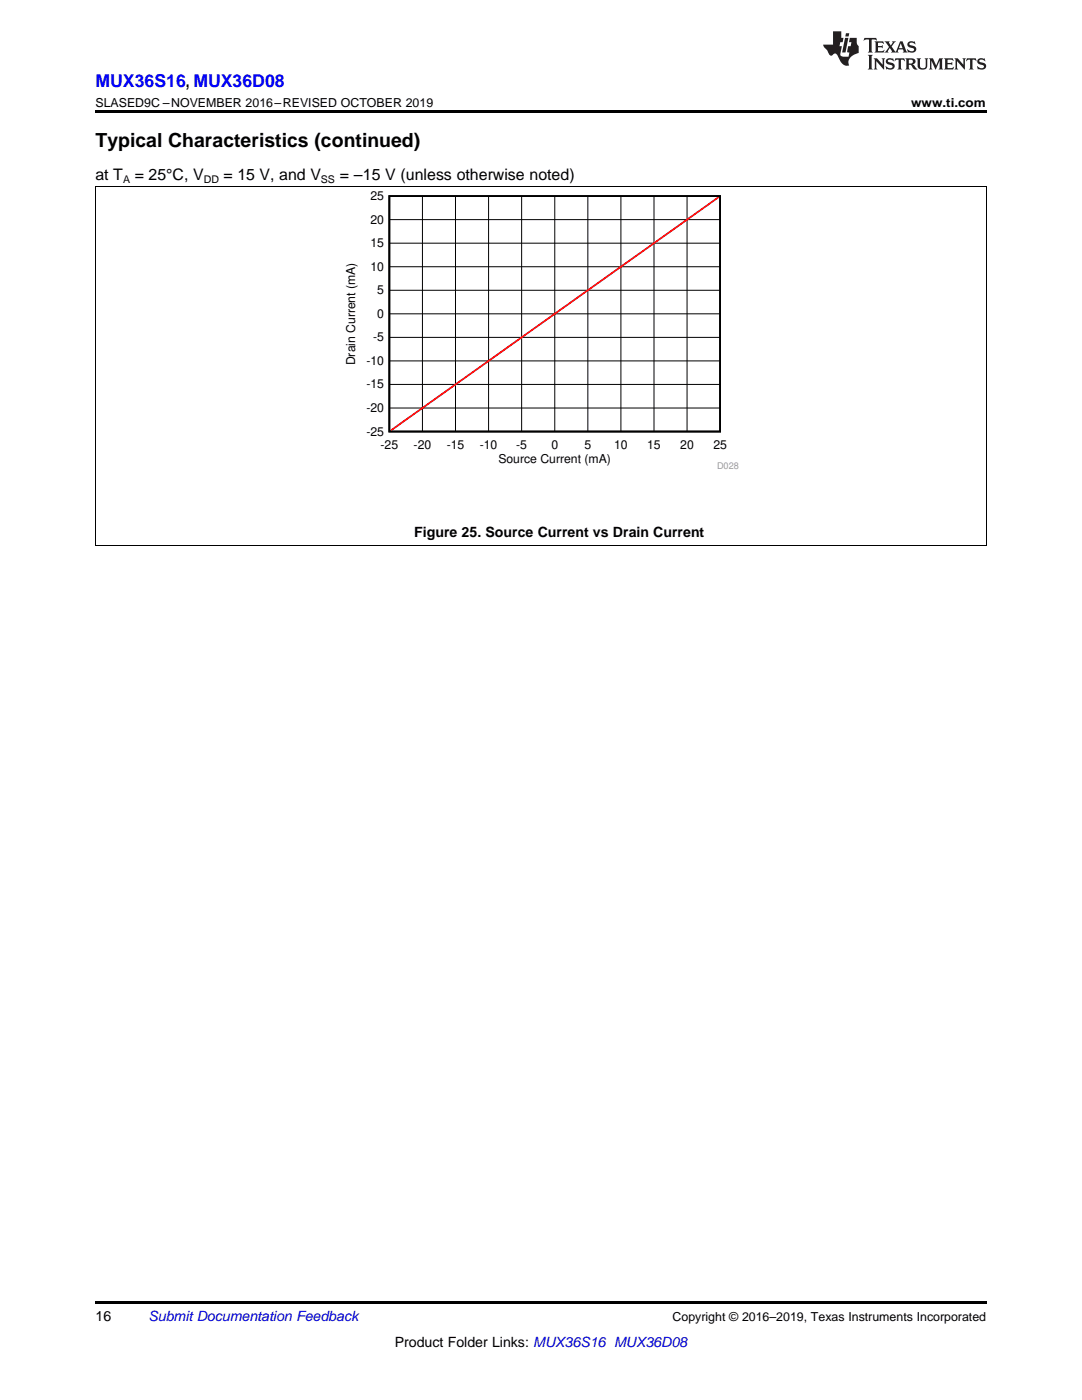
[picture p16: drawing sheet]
<svg xmlns="http://www.w3.org/2000/svg" width="216mm" height="279mm" viewBox="0 0 216 279" stroke-linecap="round" stroke-linejoin="round" font-family="sans-serif">
<defs><g id="words">
<text font-size="3.9" x="19" y="29.3">Typical Characteristics (continued)</text>
<text font-size="3.5" fill="#00f" x="19" y="17.3">MUX36S16, MUX36D08</text>
<g font-size="3.2">
<text x="19" y="36">at T</text>
<text x="26.9" y="36">= 25°C, V</text>
<text x="44.6" y="36">= 15 V, and V</text>
<text x="67.8" y="36">= –15 V (unless otherwise noted)</text>
</g>
<g font-size="2.8">
<text x="82.7" y="107.2">Figure 25. Source Current vs Drain Current</text>
<text x="19" y="263.6">16</text>
<text x="78.8" y="268.9">Product Folder Links: MUX36S16 MUX36D08</text>
</g>
<text font-size="2.8" fill="#0000c8" x="29.6" y="263.6">Submit Documentation Feedback</text>
<g font-size="2.5">
<text x="19" y="21.4">SLASED9C –NOVEMBER 2016–REVISED OCTOBER 2019</text>
<text x="181.8" y="21.4">www.ti.com</text>
<text x="134.2" y="263.6">Copyright © 2016–2019, Texas Instruments Incorporated</text>
</g>
<g font-size="2.4">
<text x="73.9" y="39.9">25</text>
<text x="73.9" y="44.6">20</text>
<text x="73.9" y="49.3">15</text>
<text x="73.9" y="54">10</text>
<text x="75.3" y="58.7">5</text>
<text x="75.3" y="63.4">0</text>
<text x="74.5" y="68.1">-5</text>
<text x="70.9" y="72.9" transform="rotate(-90 70.9 72.9)">Drain Current (mA)</text>
<text x="73.1" y="77.5">-15</text>
<text x="73.1" y="72.8">-10</text>
<text x="73.1" y="82.2">-20</text>
<text x="73.1" y="86.9">-25</text>
<text x="75.9" y="89.7">-25</text>
<text x="82.5" y="89.7">-20</text>
<text x="89.1" y="89.7">-15</text>
<text x="95.7" y="89.7">-10</text>
<text x="103" y="89.7">-5</text>
<text x="110" y="89.7">0</text>
<text x="116.6" y="89.7">5</text>
<text x="122.5" y="89.7">10</text>
<text x="129.1" y="89.7">15</text>
<text x="135.7" y="89.7">20</text>
<text x="142.3" y="89.7">25</text>
<text x="99.4" y="92.5">Source Current (mA)</text>
</g>
<g font-size="2.1">
<text x="24.6" y="36.6">A</text>
<text x="40.6" y="36.6">DD</text>
<text x="64" y="36.6">SS</text>
</g>
<text font-size="1.8" fill="#999" x="143.1" y="93.6">D028</text>
</g></defs>
<path d="M19 259.7h177.8v.5h-177.8z" fill="#000"/>
<path d="M19.1 37.3v71.6M196.8 37.3v71.6M19 108.9h177.8" fill="none" stroke="#000" stroke-width=".2"/>
<path d="M68.5 38.2h78.9v55.4h-78.9z" fill-rule="evenodd" fill="#fff"/>
<path d="M77.7 39.1h66v47h-66z" fill="none" stroke="#000" stroke-width=".35"/>
<g fill="none" stroke="#000" stroke-width=".2">
<path d="M19 37.2h177.8M84.3 39.1v47M90.9 39.1v47M97.5 39.1v47M104.1 39.1v47M110.7 39.1v47M117.3 39.1v47M123.9 39.1v47M130.5 39.1v47M137.1 39.1v47M77.7 57.9h66M77.7 53.2h66"/>
<path d="M77.7 48.5h66M77.7 43.8h66M77.7 76.7h66M77.7 72h66M77.7 67.3h66M77.7 62.6h66M77.7 81.4h66"/>
</g>
<path d="M143.4 39.3l-65.5 46.6" fill="none" stroke="#f00" stroke-width=".35"/>
<path d="M19 22h177.8v.5h-177.8z" fill="#000"/>
<g fill="#231f20">
<path d="M172.5 7.6l-.1 .5 .4-.2h.6v.1v2.1l-.2 .4h.9l-.2-.4v-2.1l.1-.1h.5l.5 .2-.2-.5zM174.5 8.3l.2 .3v1.5l-.2 .4h1.8l.2-.6a1.04 1.04 0 0 1-1.3 .2v-.7h.6l.3 .2v-.6l-.3 .2h-.6v-.6l.8-.1 .4 .3-.2-.5zM176.5 8.3l.9 1.1-.9 1.1h.8l-.2-.2 .4-.7 .5 .7-.2 .2h1.5l-.2-.2 .2-.4h.9l.1 .4-.2 .2h1l-.3-.3-.7-1.9h-.5l-.9 2-.8-1 .9-1h-.8l.1 .3-.4 .5-.3-.6 .1-.2zM179.7 8.6l.4 1h-.7zM181.3 8.4a.63 .63 0 0 0-.2 .7 .63 .63 0 0 0 .6 .4l.6 .2 .1 .2a.75 .75 0 0 1-.7 .4 .75 .75 0 0 1-.6-.5l.1 .7 .1-.1a1.11 1.11 0 0 0 1.5-.6 1.13 1.13 0 0 0-1.2-.8l-.1-.4a1.04 1.04 0 0 1 1.2 .2l-.2-.5-.2 .1-.4-.2zM173.2 10.9l.2 .4v2.2l-.2 .4h1l-.3-.4v-2.2l.3-.4zM174.3 11.6l.3 .4v1.5l-.3 .4h.8l-.2-.4v-1.3l1.5 1.7v-1.9l.2-.4h-.7l.2 .4v.9l-1.1-1.3zM177 11.8a.62 .62 0 0 0-.2 .7 .62 .62 0 0 0 .6 .4l.6 .1 .1 .3a.76 .76 0 0 1-.7 .3 .76 .76 0 0 1-.7-.4l.2 .7 .1-.1a1.11 1.11 0 0 0 1.5-.6 1.13 1.13 0 0 0-1.2-.8l-.1-.4a1.04 1.04 0 0 1 1.2 .2l-.2-.6-.2 .1-.5-.1zM178.7 11.6l-.2 .6a.61 .61 0 0 1 .8-.3v1.6l-.2 .4h.9l-.2-.4v-1.6a.63 .63 0 0 1 .7 .3l-.1-.6zM180.6 11.6l.3 .4v1.5l-.3 .4h1l-.2-.2-.1-.8 .6 .2a.76 .76 0 0 0 1.2 .7l-1-1a.58 .58 0 0 0 .6-.5 .58 .58 0 0 0-.5-.6zM181.4 11.9h.1a.45 .45 0 0 1 .5 .1 .45 .45 0 0 1 .1 .5l-.8 .2zM182.9 11.6l.2 .2a2.17 2.17 0 0 0 .3 1.9 .99 .99 0 0 0 1.6-.6v-1.1l.2-.4h-.7l.2 .2a1.92 1.92 0 0 1-.2 1.8 .6 .6 0 0 1-.9-.5v-1.1l.2-.4zM185.4 11.6l.2 .4v1.5l-.2 .4h.7l-.2-.4v-1.4l.8 1.8 .8-1.8v1.4l-.2 .4h.9l-.2-.4v-1.5l.2-.4h-.8l-.6 1.5-.6-1.5zM188.4 11.6l.2 .4v1.5l-.2 .4h1.8l.1-.6a1.04 1.04 0 0 1-1.2 .1v-.6h.5l.4 .2v-.6l-.4 .2h-.5v-.7h.8l.3 .3-.1-.6zM190.5 11.6l.2 .4v1.5l-.2 .4h.7l-.2-.4v-1.3l1.5 1.7v-1.9l.2-.4h-.7l.2 .4v.9l-1.1-1.3zM192.9 11.6l-.1 .6a.61 .61 0 0 1 .7-.3l.1 1.6-.3 .4h1l-.3-.4 .1-1.6a.63 .63 0 0 1 .7 .3l-.1-.6zM195.2 11.8a.62 .62 0 0 0-.2 .7 .62 .62 0 0 0 .6 .4l.6 .1 .1 .3a.76 .76 0 0 1-.7 .3 .76 .76 0 0 1-.6-.4l.1 .7 .1-.1a1.11 1.11 0 0 0 1.6-.6 1.13 1.13 0 0 0-1.3-.8l-.1-.4a1.04 1.04 0 0 1 1.2 .2l-.1-.6-.2 .1-.5-.1z"/>
<path d="M166.2 6.3v2.6h-1.9v.4l.8 .9a.91 .91 0 0 0 1 .8 .56 .56 0 0 1 .5-.3 .56 .56 0 0 1 .5 .3l.4 .8a1.53 1.53 0 0 0 1.9 1.2 1.54 1.54 0 0 1 1-2.1l.9-.3v-1.4a1.52 1.52 0 0 1-.4-1.6h-1.3l-.2 .8h.5l-.2 .8h-.5l-.1 1v.2l.4 .1-.2 .8a1.93 1.93 0 0 1-1.6-.3l.3-1.8h-.5l.2-.8h.4l.2-.8h-.4v-1.3zM168.6 7.6l-.6 2.9h.7l.6-2.9zM168.8 6.6l-.1 .7h.6l.2-.7z"/>
</g>
<use href="#words"/>
</svg>
